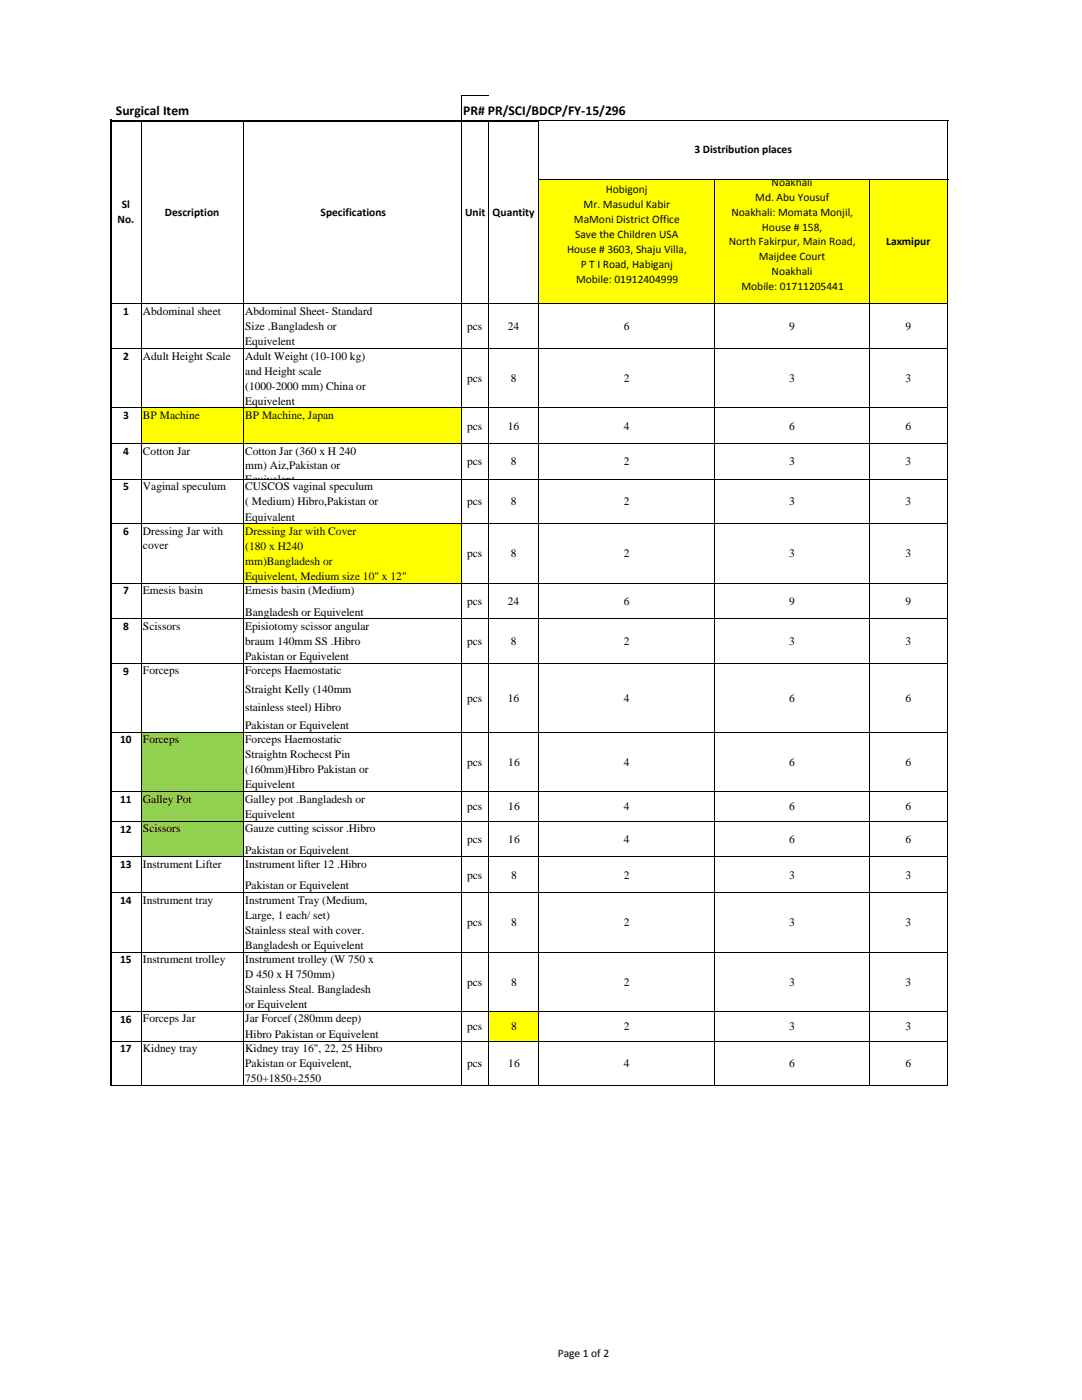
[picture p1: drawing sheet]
<svg xmlns="http://www.w3.org/2000/svg" width="216mm" height="279mm" viewBox="0 0 216 279" stroke-linecap="round" stroke-linejoin="round" font-family="sans-serif">
<defs><g id="words">
<g font-size="2.7">
<text x="23.1" y="23">Surgical Item</text>
<text x="92.4" y="23">PR# PR/SCI/BDCP/FY‐15/296</text>
</g>
<g font-size="2.3">
<text x="138.6" y="30.6">3 Distribution places</text>
<text x="24.3" y="41.6">Sl</text>
<text x="116.5" y="41.6">Mr. Masudul Kabir</text>
<text x="120.9" y="38.6">Hobigonj</text>
<text x="150.7" y="40.1">Md. Abu Yousuf</text>
<text x="154" y="37.1">Noakhali</text>
<text x="23.5" y="44.5">No.</text>
<text x="32.9" y="43.1">Description</text>
<text x="64" y="43.1">Specifications</text>
<text x="92.8" y="43.1">Unit Quantity</text>
<text x="114.5" y="44.5">MaMoni District Office</text>
<text x="114.8" y="47.5">Save the Children USA</text>
<text x="146" y="43.1">Noakhali: Momata Monjil,</text>
<text x="152" y="46">House # 158,</text>
<text x="113.2" y="50.5">House # 3603, Shaju Villa,</text>
<text x="115.9" y="53.4">P T I Road, Habiganj</text>
<text x="145.4" y="49">North Fakirpur, Main Road,</text>
<text x="151.4" y="51.9">Maijdee Court</text>
<text x="176.8" y="49">Laxmipur</text>
<text x="114.9" y="56.4">Mobile: 01912404999</text>
<text x="148" y="57.9">Mobile: 01711205441</text>
<text x="154" y="54.9">Noakhali</text>
<text x="24.6" y="62.9">1</text>
<text x="28.5" y="62.9">Abdominal sheet</text>
<text x="48.9" y="65.9">Size .Bangladesh or</text>
<text x="48.9" y="62.9">Abdominal Sheet- Standard</text>
<text x="93.2" y="65.9">pcs</text>
<text x="101.3" y="65.9">24</text>
<text x="124.5" y="65.9">6</text>
<text x="157.4" y="65.9">9</text>
<text x="180.7" y="65.9">9</text>
<text x="24.6" y="71.8">2</text>
<text x="28.5" y="71.8">Adult Height Scale</text>
<text x="48.9" y="68.9">Equivelent</text>
<text x="48.9" y="71.8">Adult Weight (10-100 kg)</text>
<text x="48.9" y="74.8">and Height scale</text>
<text x="48.9" y="77.8">(1000-2000 mm) China or</text>
<text x="93.2" y="76.2">pcs</text>
<text x="101.9" y="76.2">8</text>
<text x="124.5" y="76.2">2</text>
<text x="157.4" y="76.2">3</text>
<text x="180.7" y="76.2">3</text>
<text x="24.6" y="83.7">3</text>
<text x="28.5" y="83.6">BP Machine</text>
<text x="48.9" y="80.8">Equivelent</text>
<text x="48.9" y="83.6">BP Machine, Japan</text>
<text x="93.2" y="85.7">pcs</text>
<text x="101.3" y="85.7">16</text>
<text x="124.5" y="85.7">4</text>
<text x="157.4" y="85.7">6</text>
<text x="180.7" y="85.7">6</text>
<text x="24.6" y="90.8">4</text>
<text x="28.5" y="90.7">Cotton Jar</text>
<text x="48.9" y="93.6">mm) Aiz,Pakistan or</text>
<text x="48.9" y="90.7">Cotton Jar (360 x H 240</text>
<text x="93.2" y="92.8">pcs</text>
<text x="101.9" y="92.8">8</text>
<text x="124.5" y="92.8">2</text>
<text x="157.4" y="92.8">3</text>
<text x="180.7" y="92.8">3</text>
<text x="24.6" y="97.9">5</text>
<text x="28.5" y="97.8">Vaginal speculum</text>
<text x="48.9" y="100.8">( Medium) Hibro,Pakistan or</text>
<text x="48.9" y="96.4">Equivelent</text>
<text x="48.9" y="97.8">CUSCOS vaginal speculum</text>
<text x="93.2" y="100.8">pcs</text>
<text x="101.9" y="100.8">8</text>
<text x="124.5" y="100.8">2</text>
<text x="157.4" y="100.8">3</text>
<text x="180.7" y="100.8">3</text>
<text x="24.6" y="106.8">6</text>
<text x="28.5" y="106.7">Dressing Jar with</text>
<text x="48.9" y="103.9">Equivalent</text>
<text x="48.9" y="106.7">Dressing Jar with Cover</text>
<text x="28.5" y="109.6">cover</text>
<text x="48.9" y="109.7">(180 x H240</text>
<text x="48.9" y="112.7">mm)Bangladesh or</text>
<text x="93.2" y="111.2">pcs</text>
<text x="101.9" y="111.2">8</text>
<text x="124.5" y="111.2">2</text>
<text x="157.4" y="111.2">3</text>
<text x="180.7" y="111.2">3</text>
<text x="24.6" y="118.6">7</text>
<text x="28.5" y="118.6">Emesis basin</text>
<text x="48.9" y="115.7">Equivelent, Medium size 10&quot; x 12&quot;</text>
<text x="48.9" y="118.6">Emesis basin (Medium)</text>
<text x="24.6" y="125.7">8</text>
<text x="28.5" y="125.7">Scissors</text>
<text x="48.9" y="125.7">Episiotomy scissor angular</text>
<text x="48.9" y="122.9">Bangladesh or Equivelent</text>
<text x="93.2" y="120.7">pcs</text>
<text x="101.3" y="120.7">24</text>
<text x="124.5" y="120.7">6</text>
<text x="157.4" y="120.7">9</text>
<text x="180.7" y="120.7">9</text>
<text x="48.9" y="128.7">braum 140mm SS .Hibro</text>
<text x="48.9" y="131.7">Pakistan or Equivelent</text>
<text x="93.2" y="128.7">pcs</text>
<text x="101.9" y="128.7">8</text>
<text x="124.5" y="128.7">2</text>
<text x="157.4" y="128.7">3</text>
<text x="180.7" y="128.7">3</text>
<text x="24.6" y="134.6">9</text>
<text x="28.5" y="134.6">Forceps</text>
<text x="48.9" y="134.6">Forceps Haemostatic</text>
<text x="48.9" y="138.2">Straight Kelly (140mm</text>
<text x="48.9" y="141.9">stainless steel) Hibro</text>
<text x="93.2" y="140">pcs</text>
<text x="101.3" y="140">16</text>
<text x="124.5" y="140">4</text>
<text x="157.4" y="140">6</text>
<text x="180.7" y="140">6</text>
<text x="24" y="148.4">10</text>
<text x="28.5" y="148.3">Forceps</text>
<text x="48.9" y="148.3">Forceps Haemostatic</text>
<text x="48.9" y="145.5">Pakistan or Equivelent</text>
<text x="48.9" y="151.3">Straightn Rochecst Pin</text>
<text x="48.9" y="154.3">(160mm)Hibro Pakistan or</text>
<text x="93.2" y="152.8">pcs</text>
<text x="101.4" y="152.8">16</text>
<text x="124.5" y="152.8">4</text>
<text x="157.4" y="152.8">6</text>
<text x="180.7" y="152.8">6</text>
<text x="24" y="160.2">11</text>
<text x="28.5" y="160.2">Galley Pot</text>
<text x="48.9" y="157.4">Equivelent</text>
<text x="48.9" y="160.2">Galley pot .Bangladesh or</text>
<text x="93.2" y="161.7">pcs</text>
<text x="101.4" y="161.7">16</text>
<text x="124.5" y="161.7">4</text>
<text x="157.4" y="161.7">6</text>
<text x="180.7" y="161.7">6</text>
<text x="24" y="166.2">12</text>
<text x="28.5" y="166.1">Scissors</text>
<text x="48.9" y="166.1">Gauze cutting scissor .Hibro</text>
<text x="48.9" y="163.3">Equivelent</text>
<text x="24" y="173.3">13</text>
<text x="28.5" y="173.2">Instrument Lifter</text>
<text x="48.9" y="170.4">Pakistan or Equivelent</text>
<text x="48.9" y="173.2">Instrument lifter 12 .Hibro</text>
<text x="93.2" y="168.2">pcs</text>
<text x="101.4" y="168.2">16</text>
<text x="124.5" y="168.2">4</text>
<text x="157.4" y="168.2">6</text>
<text x="180.7" y="168.2">6</text>
<text x="48.9" y="177.5">Pakistan or Equivelent</text>
<text x="93.2" y="175.3">pcs</text>
<text x="102" y="175.3">8</text>
<text x="124.5" y="175.3">2</text>
<text x="157.4" y="175.3">3</text>
<text x="180.7" y="175.3">3</text>
<text x="24" y="180.4">14</text>
<text x="28.5" y="180.3">Instrument tray</text>
<text x="48.9" y="183.3">Large, 1 each/ set)</text>
<text x="48.9" y="180.3">Instrument Tray (Medium,</text>
<text x="93.2" y="184.8">pcs</text>
<text x="102" y="184.8">8</text>
<text x="124.5" y="184.8">2</text>
<text x="157.4" y="184.8">3</text>
<text x="180.7" y="184.8">3</text>
<text x="48.9" y="186.4">Stainless steal with cover.</text>
<text x="48.9" y="189.4">Bangladesh or Equivelent</text>
<text x="24" y="192.2">15</text>
<text x="28.5" y="192.2">Instrument trolley</text>
<text x="48.9" y="195.2">D 450 x H 750mm)</text>
<text x="48.9" y="192.2">Instrument trolley (W 750 x</text>
<text x="93.2" y="196.7">pcs</text>
<text x="102" y="196.7">8</text>
<text x="124.5" y="196.7">2</text>
<text x="157.4" y="196.7">3</text>
<text x="180.7" y="196.7">3</text>
<text x="48.9" y="198.2">Stainless Steal. Bangladesh</text>
<text x="48.9" y="201.2">or Equivelent</text>
<text x="24" y="204.1">16</text>
<text x="28.5" y="204">Forceps Jar</text>
<text x="28.5" y="210">Kidney tray</text>
<text x="48.9" y="204">Jar Forcef (280mm deep)</text>
<text x="48.9" y="207.1">Hibro Pakistan or Equivelent</text>
<text x="48.9" y="210">Kidney tray 16&quot;, 22, 25 Hibro</text>
<text x="93.2" y="205.6">pcs</text>
<text x="102" y="205.6">8</text>
<text x="124.5" y="205.6">2</text>
<text x="157.4" y="205.6">3</text>
<text x="180.7" y="205.6">3</text>
<text x="24" y="210">17</text>
<text x="48.9" y="213">Pakistan or Equivelent,</text>
<text x="93.2" y="213">pcs</text>
<text x="101.4" y="213">16</text>
<text x="124.5" y="213">4</text>
<text x="157.4" y="213">6</text>
<text x="180.7" y="213">6</text>
<text x="48.9" y="216">750+1850+2550</text>
<text x="111.3" y="270.8">Page 1 of 2</text>
</g>
</g></defs>
<path d="M107.5 35.8h81.6v24.9h-81.6z" fill="#ff0"/>
<path d="M22.2 60.7h6v27.9h-6z" fill="#fff"/>
<path d="M28.2 81.4h63.8v7.2h-63.8z" fill="#ff0"/>
<path d="M22.2 88.5h6v27.9h-6z" fill="#fff"/>
<path d="M48.6 104.5h43.4v11.9h-43.4z" fill="#ff0"/>
<path d="M22.2 116.4h6v54.7h-6z" fill="#fff"/>
<path d="M28.2 146.1h20.4v25h-20.4z" fill="#92d050"/>
<path d="M22.2 171h6v36.8h-6z" fill="#fff"/>
<path d="M97.5 201.8h10v6h-10z" fill="#ff0"/>
<path d="M22.2 207.8h6v8.9h-6z" fill="#fff"/>
<g fill="none" stroke="#000" stroke-width=".2">
<path d="M92 19v4.9M92.1 19.1h5.5M28.2 24.3v192.4M48.6 24.3v192.4M92 24.3v192.4M97.5 24.3v192.4M107.5 24.3v192.4M107.6 24.1h81.6M107.6 35.8h81.6M142.6 35.9v180.8M173.4 35.9v180.8M189.1 24.2v192.5"/>
<path d="M22.3 60.7h166.9M22.3 69.6h166.9M22.3 81.4h166.9M22.3 88.5h166.9M22.3 95.6h166.9M22.3 104.5h166.9M22.3 116.4h166.9M22.3 123.5h166.9M22.3 132.4h166.9M22.3 146.1h166.9M22.3 158h166.9M22.3 163.9h166.9"/>
<path d="M22.3 171h166.9M22.3 178.1h166.9M22.3 190h166.9M22.3 201.8h166.9M22.3 207.8h166.9M22.3 216.7h166.9"/>
</g>
<path d="M22.1 23.9v192.8M22.3 24.1h85.3" fill="none" stroke="#000" stroke-width=".34"/>
<use href="#words"/>
</svg>
